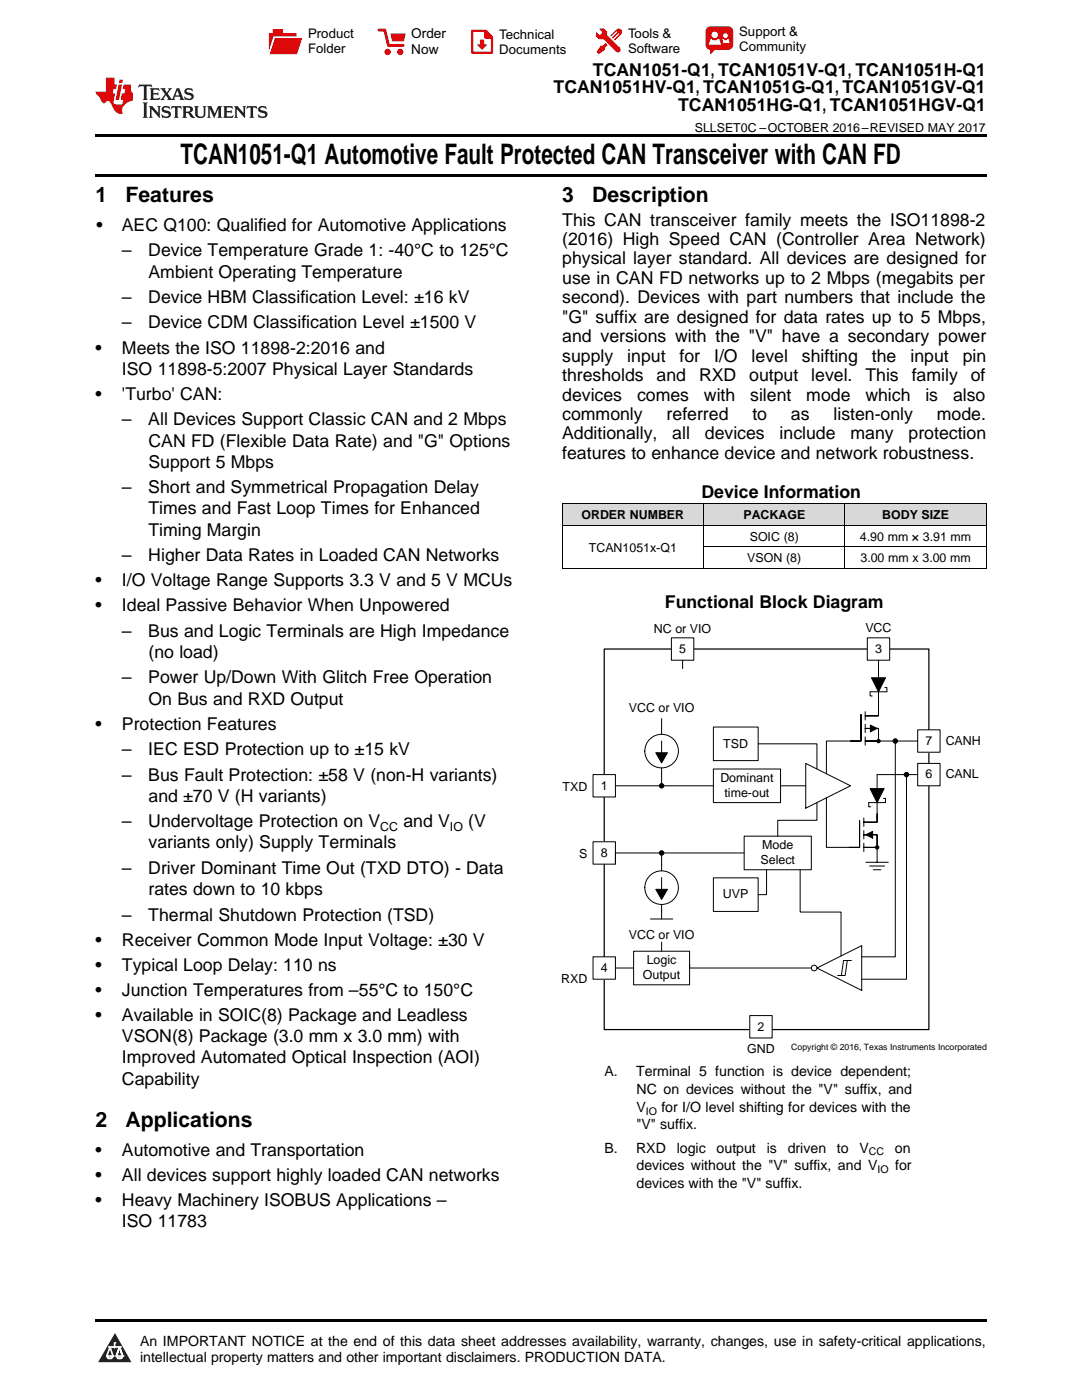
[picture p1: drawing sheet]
<svg xmlns="http://www.w3.org/2000/svg" width="216mm" height="279mm" viewBox="0 0 216 279" stroke-linecap="round" stroke-linejoin="round" font-family="sans-serif">
<defs><g id="words">
<text font-size="5.6" x="36" y="32.8">TCAN1051-Q1 Automotive Fault Protected CAN Transceiver with CAN FD</text>
<g font-size="4.2">
<text x="19" y="40.4">1</text>
<text x="25" y="40.4">Features</text>
<text x="112.2" y="40.4">3</text>
<text x="118.2" y="40.4">Description</text>
<text x="19" y="224.9">2</text>
<text x="25" y="224.9">Applications</text>
</g>
<g font-size="3.5">
<text x="118.3" y="15.1">TCAN1051-Q1, TCAN1051V-Q1, TCAN1051H-Q1</text>
<text x="110.5" y="18.6">TCAN1051HV-Q1, TCAN1051G-Q1, TCAN1051GV-Q1</text>
<text x="135.3" y="22.2">TCAN1051HG-Q1, TCAN1051HGV-Q1</text>
<text x="19.2" y="46.1">•</text>
<text x="24.3" y="46.1">AEC Q100: Qualified for Automotive Applications</text>
<text x="112.2" y="45">This CAN transceiver family meets the ISO11898-2</text>
<text x="24.3" y="51.2">–</text>
<text x="29.6" y="51.2">Device Temperature Grade 1: -40°C to 125°C</text>
<text x="112.2" y="48.9">(2016) High Speed CAN (Controller Area Network)</text>
<text x="112.2" y="52.8">physical layer standard. All devices are designed for</text>
<text x="29.6" y="55.4">Ambient Operating Temperature</text>
<text x="112.2" y="56.7">use in CAN FD networks up to 2 Mbps (megabits per</text>
<text x="24.3" y="60.5">–</text>
<text x="24.3" y="65.5">–</text>
<text x="29.6" y="60.5">Device HBM Classification Level: ±16 kV</text>
<text x="29.6" y="65.5">Device CDM Classification Level ±1500 V</text>
<text x="112.2" y="60.5">second). Devices with part numbers that include the</text>
<text x="112.2" y="64.4">&quot;G&quot; suffix are designed for data rates up to 5 Mbps,</text>
<text x="19" y="70.6">•</text>
<text x="24.3" y="70.6">Meets the ISO 11898-2:2016 and</text>
<text x="112.2" y="68.3">and versions with the &quot;V&quot; have a secondary power</text>
<text x="24.3" y="74.8">ISO 11898-5:2007 Physical Layer Standards</text>
<text x="112.2" y="72.2">supply</text>
<text x="112.2" y="76.1">thresholds</text>
<text x="125.2" y="72.2">input</text>
<text x="131" y="76.1">and</text>
<text x="135.6" y="72.2">for</text>
<text x="139.5" y="76.1">RXD</text>
<text x="142.5" y="72.2">I/O</text>
<text x="149.5" y="76.1">output</text>
<text x="150" y="72.2">level</text>
<text x="160" y="72.2">shifting</text>
<text x="161.9" y="76.1">level.</text>
<text x="172.7" y="76.1">This</text>
<text x="174" y="72.2">the</text>
<text x="181.7" y="72.2">input</text>
<text x="181.9" y="76.1">family</text>
<text x="192.1" y="72.2">pin</text>
<text x="193.7" y="76.1">of</text>
<text x="19" y="79.8">•</text>
<text x="24.3" y="79.8">'Turbo' CAN:</text>
<text x="112.2" y="79.9">devices</text>
<text x="112.2" y="83.8">commonly</text>
<text x="127.1" y="79.9">comes</text>
<text x="133" y="83.8">referred</text>
<text x="140.5" y="79.9">with</text>
<text x="149.7" y="79.9">silent</text>
<text x="150.1" y="83.8">to</text>
<text x="157.8" y="83.8">as</text>
<text x="160.9" y="79.9">mode</text>
<text x="166.3" y="83.8">listen-only</text>
<text x="172.7" y="79.9">which</text>
<text x="184.7" y="79.9">is</text>
<text x="187" y="83.8">mode.</text>
<text x="190.2" y="79.9">also</text>
<text x="24.3" y="84.9">–</text>
<text x="29.6" y="84.9">All Devices Support Classic CAN and 2 Mbps</text>
<text x="29.6" y="89.1">CAN FD (Flexible Data Rate) and &quot;G&quot; Options</text>
<text x="112.2" y="87.7">Additionally,</text>
<text x="134.2" y="87.7">all</text>
<text x="140.6" y="87.7">devices</text>
<text x="155.6" y="87.7">include</text>
<text x="169.7" y="87.7">many</text>
<text x="181.3" y="87.7">protection</text>
<text x="29.6" y="93.3">Support 5 Mbps</text>
<text x="112.2" y="91.6">features to enhance device and network robustness.</text>
<text x="24.3" y="98.4">–</text>
<text x="29.6" y="98.4">Short and Symmetrical Propagation Delay</text>
<text x="140" y="99.3">Device Information</text>
<text x="29.6" y="102.7">Times and Fast Loop Times for Enhanced</text>
<text x="29.6" y="106.9">Timing Margin</text>
<text x="24.3" y="112">–</text>
<text x="29.6" y="112">Higher Data Rates in Loaded CAN Networks</text>
<text x="19" y="117">•</text>
<text x="24.3" y="117">I/O Voltage Range Supports 3.3 V and 5 V MCUs</text>
<text x="19" y="122">•</text>
<text x="24.3" y="122">Ideal Passive Behavior When Unpowered</text>
<text x="132.7" y="121.2">Functional Block Diagram</text>
<text x="24.3" y="127.1">–</text>
<text x="29.6" y="127.1">Bus and Logic Terminals are High Impedance</text>
<text x="29.6" y="131.3">(no load)</text>
<text x="24.3" y="136.4">–</text>
<text x="29.6" y="136.4">Power Up/Down With Glitch Free Operation</text>
<text x="29.6" y="140.6">On Bus and RXD Output</text>
<text x="19" y="145.6">•</text>
<text x="24.3" y="145.6">Protection Features</text>
<text x="24.3" y="150.7">–</text>
<text x="24.3" y="155.8">–</text>
<text x="29.6" y="150.7">IEC ESD Protection up to ±15 kV</text>
<text x="29.6" y="155.8">Bus Fault Protection: ±58 V (non-H variants)</text>
<text x="29.6" y="160">and ±70 V (H variants)</text>
<text x="24.3" y="165.1">–</text>
<text x="29.6" y="165.1">Undervoltage Protection on V</text>
<text x="80.5" y="165.1">and V</text>
<text x="93.4" y="165.1">(V</text>
<text x="29.6" y="169.3">variants only) Supply Terminals</text>
<text x="24.3" y="174.4">–</text>
<text x="29.6" y="174.4">Driver Dominant Time Out (TXD DTO) - Data</text>
<text x="29.6" y="178.6">rates down to 10 kbps</text>
<text x="24.3" y="183.7">–</text>
<text x="29.6" y="183.7">Thermal Shutdown Protection (TSD)</text>
<text x="19" y="188.7">•</text>
<text x="24.3" y="188.7">Receiver Common Mode Input Voltage: ±30 V</text>
<text x="19" y="193.7">•</text>
<text x="24.3" y="193.7">Typical Loop Delay: 110 ns</text>
<text x="19" y="198.8">•</text>
<text x="19" y="203.8">•</text>
<text x="24.3" y="198.8">Junction Temperatures from –55°C to 150°C</text>
<text x="24.3" y="203.8">Available in SOIC(8) Package and Leadless</text>
<text x="24.3" y="208">VSON(8) Package (3.0 mm x 3.0 mm) with</text>
<text x="24.3" y="212.2">Improved Automated Optical Inspection (AOI)</text>
<text x="24.3" y="216.5">Capability</text>
<text x="19" y="230.6">•</text>
<text x="24.3" y="230.6">Automotive and Transportation</text>
<text x="19" y="235.6">•</text>
<text x="24.3" y="235.6">All devices support highly loaded CAN networks</text>
<text x="19" y="240.6">•</text>
<text x="24.3" y="240.6">Heavy Machinery ISOBUS Applications –</text>
<text x="24.3" y="244.9">ISO 11783</text>
</g>
<g font-size="2.8">
<text x="120.6" y="214.8">A.</text>
<text x="126.9" y="214.8">Terminal 5 function is device dependent;</text>
<text x="127" y="218.3">NC on devices without the &quot;V&quot; suffix, and</text>
<text x="127" y="221.9">V</text>
<text x="132" y="221.9">for I/O level shifting for devices with the</text>
<text x="127" y="225.4">&quot;V&quot; suffix.</text>
<text x="120.6" y="230">B.</text>
<text x="126.9" y="230">RXD</text>
<text x="127" y="233.5">devices without the &quot;V&quot; suffix, and V</text>
<text x="135" y="230">logic</text>
<text x="143" y="230">output</text>
<text x="153" y="230">is</text>
<text x="157.2" y="230">driven</text>
<text x="167" y="230">to</text>
<text x="171.5" y="230">V</text>
<text x="178.6" y="230">on</text>
<text x="178.6" y="233.5">for</text>
<text x="127" y="237.1">devices with the &quot;V&quot; suffix.</text>
<text x="27.9" y="268.6">An IMPORTANT NOTICE at the end of this data sheet addresses availability, warranty, changes, use in safety-critical applications,</text>
<text x="27.9" y="271.8">intellectual property matters and other important disclaimers. PRODUCTION DATA.</text>
</g>
<g font-size="2.7">
<text x="82.1" y="7.7">Order</text>
<text x="82.1" y="10.7">Now</text>
</g>
<g font-size="2.6">
<text x="61.5" y="7.6">Product</text>
<text x="61.5" y="10.6">Folder</text>
<text x="99.6" y="7.8">Technical</text>
<text x="99.6" y="10.8">Documents</text>
<text x="125.3" y="7.6">Tools &amp;</text>
<text x="125.3" y="10.6">Software</text>
<text x="147.5" y="7.2">Support &amp;</text>
<text x="147.5" y="10.2">Community</text>
</g>
<g font-size="2.5">
<text x="138.6" y="26.3">SLLSET0C –OCTOBER 2016–REVISED MAY 2017</text>
<text x="116" y="103.6">ORDER NUMBER</text>
<text x="148.3" y="103.6">PACKAGE</text>
<text x="149.6" y="107.9">SOIC (8)</text>
<text x="171.6" y="107.9">4.90 mm × 3.91 mm</text>
<text x="176" y="103.6">BODY SIZE</text>
<text x="117.5" y="110.1">TCAN1051x-Q1</text>
<text x="149.1" y="112.2">VSON (8)</text>
<text x="171.7" y="112.2">3.00 mm x 3.00 mm</text>
<text x="130.5" y="126.3">NC or VIO</text>
<text x="135.5" y="130.3">5</text>
<text x="172.7" y="126.1">VCC</text>
<text x="174.6" y="130.3">3</text>
<text x="125.5" y="142.2">VCC or VIO</text>
<text x="144.3" y="149.2">TSD</text>
<text x="184.7" y="148.6">7</text>
<text x="188.7" y="148.6">CANH</text>
<text x="184.7" y="155.3">6</text>
<text x="188.7" y="155.3">CANL</text>
<text x="112.3" y="157.8">TXD</text>
<text x="119.9" y="157.6">1</text>
<text x="143.7" y="156.1">Dominant</text>
<text x="144.6" y="159.1">time-out</text>
<text x="75.9" y="165.8">CC</text>
<text x="89.8" y="165.8">IO</text>
<text x="115.6" y="171.2">S</text>
<text x="119.9" y="171">8</text>
<text x="151.7" y="172.5">Select</text>
<text x="152.1" y="169.5">Mode</text>
<text x="144.3" y="179.3">UVP</text>
<text x="125.5" y="187.4">VCC or VIO</text>
<text x="112" y="196.2">RXD</text>
<text x="119.9" y="193.9">4</text>
<text x="128.3" y="195.4">Output</text>
<text x="129" y="192.4">Logic</text>
<text x="151.2" y="205.7">2</text>
<text x="149.1" y="210.1">GND</text>
</g>
<g font-size="2.1">
<text x="128.9" y="222.4">IO</text>
<text x="173.4" y="230.6">CC</text>
<text x="175.1" y="234.1">IO</text>
</g>
<text font-size="1.7" x="157.9" y="209.6">Copyright © 2016, Texas Instruments Incorporated</text>
</g></defs>
<g fill="#d8d8d8">
<path d="M112.2 100.6h28.2v4.3h-28.2z"/>
<path d="M140.4 100.6h28.2v4.3h-28.2z"/>
<path d="M168.6 100.6h28.2v4.3h-28.2z"/>
</g>
<path d="M22.9 266l3.3 5.9h-6.6z" fill="#231f20"/>
<path d="M21.3 270.6h1.2l-.3 .5h-.3a.53 .53 0 0 1-.6-.5z" fill-rule="evenodd" fill="#fff"/>
<path d="M21.3 270.6h1.2l-.3 .5h-.3a.53 .53 0 0 1-.6-.5z" fill="none" stroke="#231f20" stroke-width=".33"/>
<path d="M21.3 270.6l1.2 .1-.3 .4h-.5z" fill="none" stroke="#fff" stroke-width=".33"/>
<path d="M22.9 268.9h.1" fill="none" stroke="#fff" stroke-width=".33"/>
<path d="M22.9 268v.9z" fill="#fff"/>
<path d="M22.9 268v.9z" fill="none" stroke="#fff" stroke-width=".33"/>
<circle cx="22.9" cy="268" r=".16" fill="#fff"/>
<path d="M21.8 268.8h.1" fill="none" stroke="#fff" stroke-width=".33"/>
<path d="M21.8 268.8h2.2z" fill="#fff"/>
<path d="M21.8 268.8h2.2z" fill="none" stroke="#fff" stroke-width=".33"/>
<circle cx="24" cy="268.8" r=".16" fill="#fff"/>
<path d="M23.2 270.6h.1" fill="none" stroke="#fff" stroke-width=".33"/>
<path d="M23.8 268.8l-.6 1.8z" fill="#fff"/>
<path d="M23.8 268.8l-.6 1.8z" fill="none" stroke="#fff" stroke-width=".33"/>
<path d="M23.8 268.8l.7 1.8z" fill="#fff"/>
<path d="M23.8 268.8l.7 1.8z" fill="none" stroke="#fff" stroke-width=".33"/>
<path d="M24.4 270.6h.1" fill="none" stroke="#fff" stroke-width=".33"/>
<circle cx="21.3" cy="270.6" r=".16" fill="#fff"/>
<path d="M22 268.8l-.7 1.8z" fill="#fff"/>
<path d="M22 268.8l-.7 1.8z" fill="none" stroke="#fff" stroke-width=".33"/>
<path d="M22 268.8l.5 1.8z" fill="#fff"/>
<path d="M22 268.8l.5 1.8z" fill="none" stroke="#fff" stroke-width=".33"/>
<circle cx="22.5" cy="270.6" r=".16" fill="#fff"/>
<path d="M23.3 270.6h1.2a.63 .63 0 0 1-.6 .5 .63 .63 0 0 1-.6-.5z" fill-rule="evenodd" fill="#fff"/>
<path d="M23.3 270.6h1.2a.63 .63 0 0 1-.6 .5 .63 .63 0 0 1-.6-.5z" fill="none" stroke="#231f20" stroke-width=".33"/>
<path d="M23.3 270.6h1.2l-.4 .5h-.5z" fill="none" stroke="#fff" stroke-width=".33"/>
<path d="M23.2 270.6h.1" fill="none" stroke="#fff" stroke-width=".33"/>
<circle cx="24.5" cy="270.6" r=".16" fill="#fff"/>
<path d="M19 263.2h177.8v.5h-177.8z" fill="#000"/>
<path d="M120.6 129.5h64.7v76h-64.7z" fill="none" stroke="#000" stroke-width=".25"/>
<g fill="#000">
<path d="M172.8 166.6l1.3-.7v1.4z"/>
<circle cx="175" cy="169.1" r=".45"/>
</g>
<path d="M171.5 163.8v5.3h-2.1M172.4 166.6h2.6v2.5h-2.6M172.4 163.2v1.7M172.4 165.8v1.6M172.4 168.3v1.6M172.8 166.6l1.3-.7v1.4zM175 162.4v1.7h-2.6" fill="none" stroke="#000" stroke-width=".2"/>
<path d="M183.1 152.4h4.5v4.4h-4.5z" fill-rule="evenodd" fill="#fff"/>
<path d="M183.1 152.4h4.5v4.4h-4.5z" fill="none" stroke="#000" stroke-width=".2"/>
<path d="M183.1 145.7h4.5v4.4h-4.5z" fill-rule="evenodd" fill="#fff"/>
<g fill="none" stroke="#000" stroke-width=".2">
<path d="M173.6 138.1h3.4M173.9 135.3h2.8l-1.4 2.8zM175.3 132.5v8.9M183.1 145.7h4.5v4.4h-4.5zM183.1 147.9h-4.5v43.1h-6.7M183.1 154.6h-2.2v40.8h-9M163 193.2l8.9-4.5v9zM169.1 191.7l-.5 3h-1.5M169.9 191.7h-1.6l-.4 2.9"/>
<circle cx="178.6" cy="147.9" r=".45"/>
<circle cx="180.9" cy="154.6" r=".45"/>
</g>
<g fill="#000">
<path d="M173.9 135.3h2.8l-1.4 2.8z" fill-rule="evenodd"/>
<circle cx="178.6" cy="147.9" r=".45"/>
<circle cx="180.9" cy="154.6" r=".45"/>
</g>
<path d="M173.6 138.1v.8h.4M177 138.1v-.9h-.6" fill="none" stroke="#000" stroke-width=".2" stroke-dasharray="1.3 .9"/>
<path d="M142.3 145.1h9v6.7h-9z" fill-rule="evenodd" fill="#fff"/>
<path d="M142.3 145.1h9v6.7h-9z" fill="none" stroke="#000" stroke-width=".2"/>
<path d="M142.3 153.5h13.4v6.7h-13.4z" fill-rule="evenodd" fill="#fff"/>
<path d="M142.3 153.5h13.4v6.7h-13.4zM160.8 152.4l8.9 4.4-8.9 4.5zM164.9 159.2v9.9h4.5M169.7 147.9h-4.8v6.5M173.6 157.4h2.8l-1.4 2.8zM175 154.6v8.9M172.8 172.1h4.5M173.3 160.2h3.4M173.5 172.8h3M174.3 173.6h1.5M175 169.1v3" fill="none" stroke="#000" stroke-width=".2"/>
<path d="M173.6 157.4h2.8l-1.4 2.8z" fill-rule="evenodd" fill="#000"/>
<path d="M173.3 160.2v.8h.5M176.7 160.2v-.9h-.6" fill="none" stroke="#000" stroke-width=".2" stroke-dasharray="1.3 .9"/>
<path d="M142.3 175.2h9v6.7h-9z" fill-rule="evenodd" fill="#fff"/>
<path d="M142.3 175.2h9v6.7h-9z" fill="none" stroke="#000" stroke-width=".2"/>
<path d="M148.5 166.9h13.4v6.7h-13.4z" fill-rule="evenodd" fill="#fff"/>
<path d="M148.5 166.9h13.4v6.7h-13.4z" fill="none" stroke="#000" stroke-width=".2"/>
<path d="M118.3 191h4.5v4.4h-4.5z" fill-rule="evenodd" fill="#fff"/>
<path d="M118.3 191h4.5v4.4h-4.5z" fill="none" stroke="#000" stroke-width=".2"/>
<path d="M118.3 168h4.5v4.5h-4.5z" fill-rule="evenodd" fill="#fff"/>
<path d="M118.3 168h4.5v4.5h-4.5z" fill="none" stroke="#000" stroke-width=".2"/>
<path d="M126.4 189.8h11.2v6.7h-11.2z" fill-rule="evenodd" fill="#fff"/>
<g fill="none" stroke="#000" stroke-width=".2">
<path d="M130.9 177.5h2.3l-1.2 2zM132 172.5v1.3M132 175.1v3.1M126.4 189.8h11.2v6.7h-11.2zM132 180.5v1.3"/>
<circle cx="132" cy="177.2" r="3.4"/>
</g>
<path d="M130.9 177.5h2.3l-1.2 2z" fill="#000"/>
<path d="M134 127.3h4.4v4.5h-4.4z" fill-rule="evenodd" fill="#fff"/>
<path d="M134 127.3h4.4v4.5h-4.4z" fill="none" stroke="#000" stroke-width=".2"/>
<path d="M173.1 127.3h4.4v4.5h-4.4z" fill-rule="evenodd" fill="#fff"/>
<path d="M173.1 127.3h4.4v4.5h-4.4zM132 170.2h-9.2v2.3M122.8 193.2h3.6M129.8 183.4h4.5M132 181.6v1.8M137.6 192.4v.8h25.4" fill="none" stroke="#000" stroke-width=".2"/>
<path d="M118.3 154.6h4.5v4.5h-4.5z" fill-rule="evenodd" fill="#fff"/>
<g fill="none" stroke="#000" stroke-width=".2">
<path d="M136.2 131.8v1.6M175.3 131.8v.7M118.3 154.6h4.5v4.5h-4.5zM122.8 156.8h19.5M130.9 150.2h2.3l-1.2 2zM132 143.4v3.1M132 147.9v3M132 153.2v3.6M151.3 148.4h11.7v5.1M155.7 156.8h5.1M171.8 142.6v5.3h-2.1M172.6 145.4h2.7v2.5h-2.7"/>
<path d="M172.6 142v1.7M172.6 144.5v1.7M172.6 147v1.7M173.7 144.7l1.3 .7-1.3 .6zM175 154.6h5.9M175.3 141.2v1.7h-2.7M175.3 147.9h3.3M148.5 170.2h-16.5v2.3M153 173.6v4.9h-1.7M159.7 173.6v8.4h8.1v8.8"/>
<circle cx="132" cy="149.9" r="3.4"/>
<circle cx="132" cy="156.8" r=".45"/>
<circle cx="132" cy="170.2" r=".45"/>
</g>
<g fill="#000">
<path d="M130.9 150.2h2.3l-1.2 2zM173.7 144.7l1.3 .7-1.3 .6z"/>
<circle cx="132" cy="156.8" r=".45"/>
<circle cx="175.3" cy="147.9" r=".45"/>
<circle cx="132" cy="170.2" r=".45"/>
</g>
<path d="M149.6 202.7h4.5v4.5h-4.5z" fill-rule="evenodd" fill="#fff"/>
<path d="M149.6 202.7h4.5v4.5h-4.5z" fill="none" stroke="#000" stroke-width=".2"/>
<circle cx="162.5" cy="193.2" r=".56" fill="#fff"/>
<g fill="none" stroke="#000" stroke-width=".2">
<path d="M112.2 113.4h84.6M112.2 104.8h84.6M112.2 100.5h84.6M112.2 100.6v12.9M140.4 100.6v12.9M140.4 109.1h56.4M168.6 100.6v12.9M196.8 100.6v12.9M163 160.2v3.5h-7.8v3.2M132 188v1.8"/>
<circle cx="162.5" cy="193.2" r=".56"/>
</g>
<path d="M19 34.8h177.8v.5h-177.8zM19 26.8h177.8v.6h-177.8z" fill="#000"/>
<path d="M27.7 16.9l-.1 .6 .6-.3h.5v.2v2.2l-.2 .4h1l-.2-.4v-2.2v-.2h.5l.6 .3-.2-.6zM29.9 17.6l.2 .4v1.6l-.2 .4h1.9l.1-.6a1.09 1.09 0 0 1-1.3 .1v-.6h.6l.4 .2v-.7l-.2 .2h-.8v-.6l.2-.1a1.01 1.01 0 0 1 1 .3l-.1-.6zM32 17.6l.9 1.2-1 1.2h.9l-.2-.3 .5-.7 .5 .7-.3 .3h1.7l-.2-.3 .1-.4h1l.1 .4-.2 .3h1l-.3-.4-.7-2h-.5l-1 2.2-.8-1.1 .9-1.1h-.9l.2 .2-.4 .7-.4-.7 .2-.2zM35.4 18l.4 1h-.8zM37 17.7a.66 .66 0 0 0-.2 .8 .66 .66 0 0 0 .6 .4l.7 .2 .1 .2a.8 .8 0 0 1-.7 .4 .8 .8 0 0 1-.7-.5l.1 .8 .2-.2a.94 .94 0 0 0 1.1 .1 .94 .94 0 0 0 .4-.9 1.48 1.48 0 0 0-1.3-.6v-.4a1.1 1.1 0 0 1 1.2 .2l-.2-.6-.2 .1-.5-.1zM28.5 20.4l.2 .4v2.3l-.2 .4h1l-.2-.4v-2.3l.2-.4zM29.7 21.2l.2 .4v1.5l-.2 .4h.8l-.3-.4 .1-1.3 1.6 1.8v-2l.2-.4h-.7l.2 .2v1.1l-1.2-1.3zM32.5 21.3a.66 .66 0 0 0-.2 .8 .66 .66 0 0 0 .6 .4l.6 .2 .2 .2a.8 .8 0 0 1-.8 .4 .8 .8 0 0 1-.7-.5l.2 .7 .2-.1a.94 .94 0 0 0 1 .1 .94 .94 0 0 0 .5-1 1.47 1.47 0 0 0-1.3-.6l-.1-.3a1.1 1.1 0 0 1 1.3 .2l-.2-.6-.2 .1-.5-.2zM34.3 21.2l-.2 .6a.64 .64 0 0 1 .8-.3v1.6l-.2 .4h1l-.3-.4 .1-1.6a.66 .66 0 0 1 .8 .3l-.2-.6zM36.3 21.2l.3 .4v1.5l-.3 .4h1l-.2-.2v-.7h.5l.1 .1a.8 .8 0 0 0 1.2 .7l-1-1a.62 .62 0 0 0 .6-.5 .62 .62 0 0 0-.6-.7zM37.1 21.5h.1a.48 .48 0 0 1 .6 0 .48 .48 0 0 1 .1 .6l-.2 .1-.6 .1zM38.7 21.2l.2 .2a2.29 2.29 0 0 0 .4 2 1.05 1.05 0 0 0 1.7-.7v-1.3l.2-.2h-.8l.2 .4v1.1a.61 .61 0 0 1-.6 .6 .61 .61 0 0 1-.6-.6v-1.1l.3-.4zM41.3 21.2l.3 .4v1.5l-.3 .4h.8l-.2-.4v-1.4l.8 1.9 .9-1.9v1.4l-.2 .4h.9l-.2-.4v-1.5l.2-.4h-.8l-.7 1.5-.6-1.5zM44.5 21.2l.2 .4v1.5l-.2 .4h1.9l.2-.6a1.1 1.1 0 0 1-1.4 .2v-.7h.6l.4 .2v-.6l-.2 .1-.8 .1v-.6l.2-.1a1.02 1.02 0 0 1 1.1 .2l-.2-.5zM46.7 21.2l.2 .4v1.5l-.2 .4h.8l-.3-.4 .1-1.3 1.6 1.8v-2l.2-.4h-.7l.2 .2v1.1l-1.2-1.3zM49.3 21.2l-.1 .6a.64 .64 0 0 1 .8-.3v1.6l-.3 .4h1l-.2-.4v-1.6a.66 .66 0 0 1 .8 .3l-.1-.6zM51.7 21.3a.66 .66 0 0 0-.2 .7 .66 .66 0 0 0 .7 .5l.6 .2 .1 .2a.8 .8 0 0 1-.7 .4 .8 .8 0 0 1-.7-.5l.1 .7 .2-.1a.94 .94 0 0 0 1.1 .1 .94 .94 0 0 0 .4-1 1.48 1.48 0 0 0-1.2-.6l-.1-.3a1.1 1.1 0 0 1 1.2 .2l-.2-.6-.1 .1-.6-.2z" fill="#231f20"/>
<path d="M21.1 15.5v2.8h-2v.4l.9 .9a.96 .96 0 0 0 1 1 .59 .59 0 0 1 .5-.4 .59 .59 0 0 1 .5 .3l.4 .8a1.61 1.61 0 0 0 2.1 1.3 1.63 1.63 0 0 1 1.1-2.2l.9-.3v-1.5a1.6 1.6 0 0 1-.4-1.7h-1.4l-.2 .9h.5l-.2 .8h-.5l-.2 1v.3h.5l-.2 .9h-.7a.74 .74 0 0 1-1-.6l.3-1.6h-.5l.2-.8h.5l.1-.9h-.4v-1.4zM23.7 16.9l-.7 3h.8l.6-3zM23.8 15.9l-.1 .7h.7l.2-.7z" fill="#ee1d23"/>
<g fill="#d60000">
<path d="M54.4 5.8h2v.8h2.8v4.2h-5.5v-4.2h.7z" fill-rule="evenodd"/>
<path d="M54.7 7.5h5.6l-1 3.3h-5.6z" fill-rule="evenodd"/>
</g>
<path d="M54.6 7.4h5.8l-.1 .1h-5.5l-1.1 3.3z" fill-rule="evenodd" fill="#fff"/>
<path d="M54.6 7.4h5.8l-.1 .1h-5.5l-1.1 3.3z" fill="none" stroke="#fff" stroke-width=".2"/>
<path d="M75.6 6h1.2l.7 3.1h3" fill="none" stroke="#d60000" stroke-width=".56"/>
<g fill="#d60000">
<path d="M77.9 6.7h3.1l-.4 1.5h-2.3z" fill-rule="evenodd"/>
<circle cx="77.3" cy="10.4" r=".64"/>
<circle cx="79.9" cy="10.4" r=".64"/>
</g>
<path d="M94.2 6.2h2.7l1.3 1.2v3.1h-4z" fill="none" stroke="#d60000" stroke-width=".44"/>
<g fill="#d60000">
<path d="M95.8 7.9h.8v1h.6l-1 1.1-1-1v-.1h.6z" fill-rule="evenodd"/>
<path d="M96.6 6.2h.3l1.3 1.2v.4h-1.3l-.3-.4z" fill-rule="evenodd"/>
<path d="M119.6 5.7h.9l.6 .6 .1 .7 2.5 2.5-.8 .8-2.3-2.3-1.1-.2-.6-.6v-.8l.7 .6 .5-.4v-.2l-.4-.5z" fill-rule="evenodd"/>
<path d="M119.9 9.1h.4l.5-.5 .4 .4-.5 .5v.4l-1.2 .9-.5-.5z" fill-rule="evenodd"/>
<path d="M123 5.9a.67 .67 0 0 1 .9 0 .67 .67 0 0 1 0 .9z" fill-rule="evenodd"/>
<path d="M123 5.9l.9 .9-1.2 1.2h-.2l.1-.2 .9-.9 .1-.2h-.3l-.9 1h-.2v-.2l.9-1 .1-.2h-.3l-.9 1h-.2v-.2z" fill-rule="evenodd"/>
<circle cx="123.3" cy="9.9" r=".54"/>
</g>
<path d="M121.1 6.3l-.1 .7" fill="none" stroke="#d60000" stroke-width=".2"/>
<g fill="#d60000">
<path d="M141.1 5.5l.6-.2h3.6a.95 .95 0 0 1 1 .9v2.8a.95 .95 0 0 1-1 .9h-3.6a.95 .95 0 0 1-.9-.9v-2.8z" fill-rule="evenodd"/>
<path d="M141.7 9.9h.9l-.7 .9h-.2z" fill-rule="evenodd"/>
</g>
<g fill="#fff">
<path d="M144.3 8.6h1.3z"/>
<path d="M141.8 7.8h.3l.1 .2h.8l.2-.2h.3l.4 1.1h-2.5z" fill-rule="evenodd"/>
<path d="M144.2 7.8h.2l.2 .2h.4l.2-.2h.2l.2 .8h-1.3z" fill-rule="evenodd"/>
<circle cx="142.6" cy="6.9" r=".65"/>
<circle cx="144.8" cy="7.1" r=".48"/>
</g>
<use href="#words"/>
</svg>
